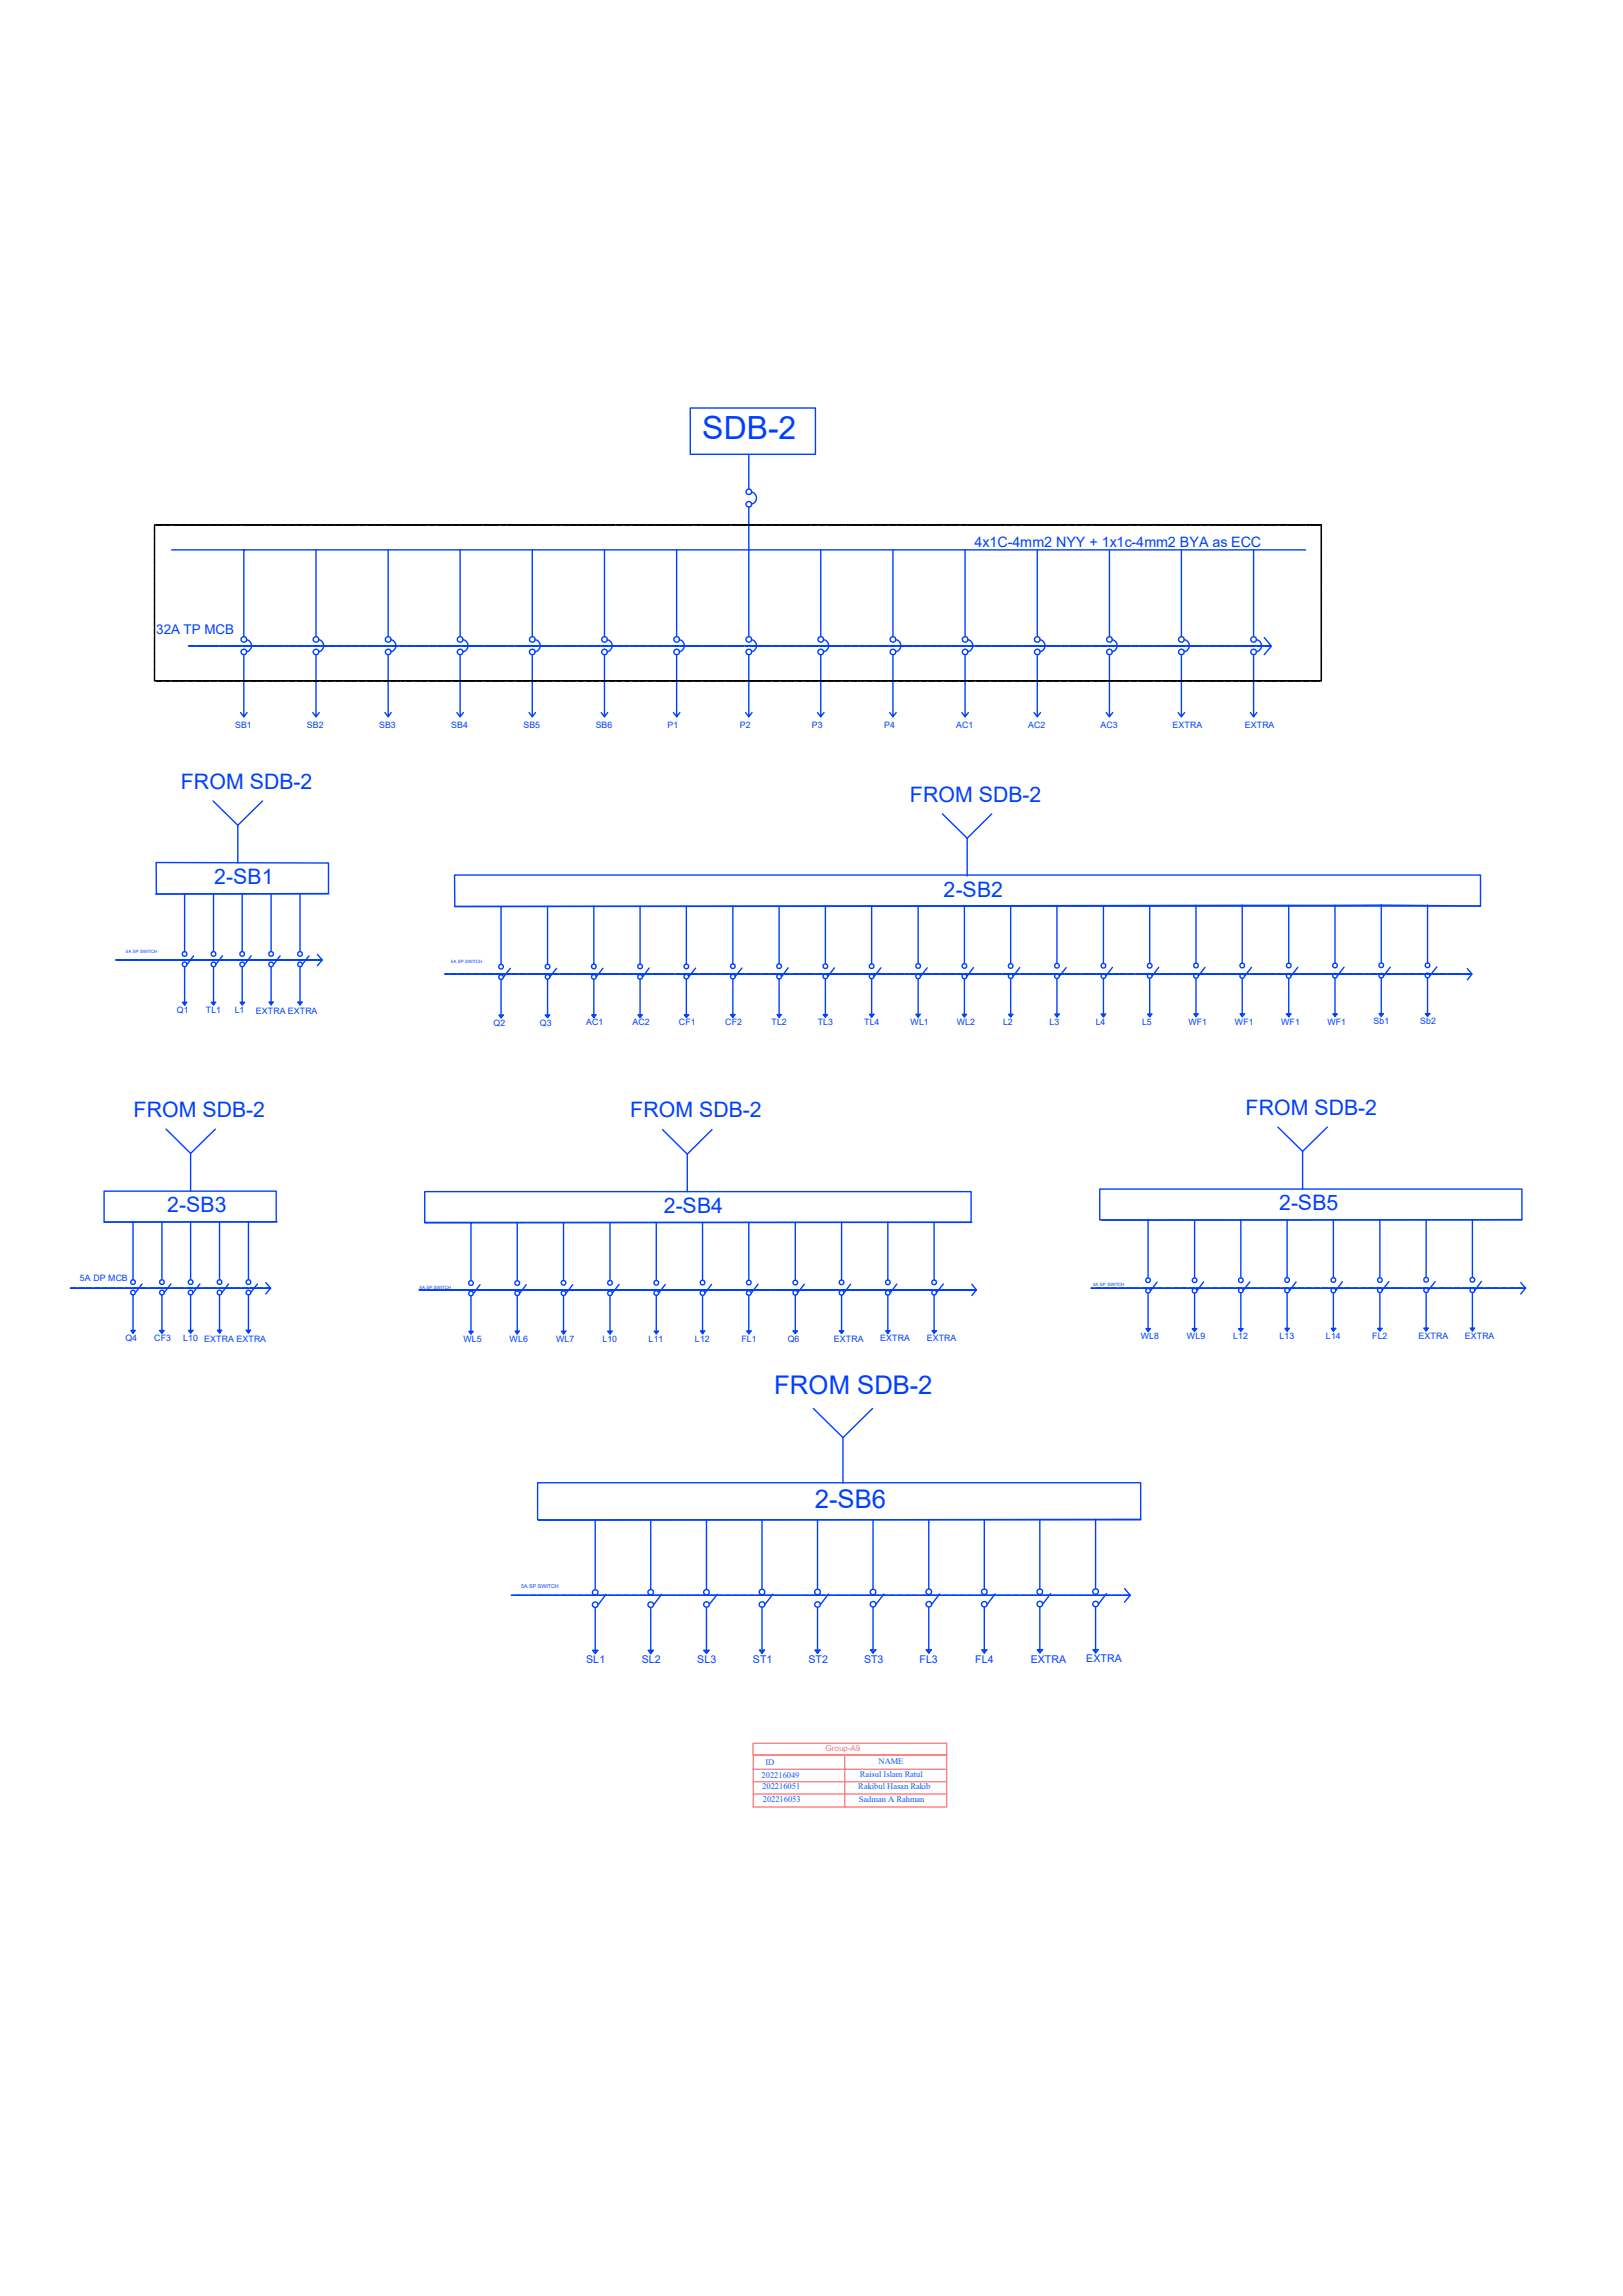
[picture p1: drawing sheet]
<svg xmlns="http://www.w3.org/2000/svg" width="297mm" height="420mm" viewBox="0 0 297 420" stroke-linecap="round" stroke-linejoin="round" font-family="sans-serif">
<defs><g id="words">
<text font-size="5.8" fill="#003fff" x="128.5" y="80.4">SDB-2</text>
<g font-size="4.7" fill="#003fff">
<text x="141.7" y="254.9">FROM SDB-2</text>
<text x="149.1" y="275.8">2-SB6</text>
</g>
<g font-size="3.9" fill="#003fff">
<text x="33.1" y="144.3">FROM SDB-2</text>
<text x="166.5" y="146.6">FROM SDB-2</text>
<text x="39.2" y="161.7">2-SB1</text>
<text x="172.7" y="164.1">2-SB2</text>
<text x="227.9" y="203.9">FROM SDB-2</text>
<text x="24.4" y="204.3">FROM SDB-2</text>
<text x="115.3" y="204.4">FROM SDB-2</text>
<text x="30.6" y="221.7">2-SB3</text>
<text x="121.5" y="221.8">2-SB4</text>
<text x="234.1" y="221.4">2-SB5</text>
</g>
<text font-size="2.6" fill="#003fff" x="178.3" y="100.1">4x1C-4mm2 NYY + 1x1c-4mm2 BYA as ECC</text>
<text font-size="2.5" fill="#003fff" x="28.6" y="115.9">32A TP MCB</text>
<g font-size="1.9" fill="#003fff">
<text x="107.3" y="304.3">SL1</text>
<text x="117.4" y="304.2">SL2</text>
<text x="127.6" y="304.2">SL3</text>
<text x="137.8" y="304.2">ST1</text>
<text x="148" y="304.2">ST2</text>
<text x="158.1" y="304.2">ST3</text>
<text x="168.3" y="304.1">FL3</text>
<text x="178.5" y="304.1">FL4</text>
<text x="188.6" y="304.1">EXTRA</text>
<text x="198.8" y="304.1">EXTRA</text>
</g>
<g font-size="1.6" fill="#003fff">
<text x="43" y="133.1">SB1</text>
<text x="56.2" y="133.1">SB2</text>
<text x="69.4" y="133.1">SB3</text>
<text x="82.6" y="133.1">SB4</text>
<text x="95.8" y="133.1">SB5</text>
<text x="109" y="133.1">SB6</text>
<text x="122.2" y="133.1">P1</text>
<text x="135.4" y="133.1">P2</text>
<text x="148.6" y="133.1">P3</text>
<text x="161.8" y="133.1">P4</text>
<text x="175" y="133.1">AC1</text>
<text x="188.2" y="133.1">AC2</text>
<text x="201.4" y="133.1">AC3</text>
<text x="214.6" y="133.1">EXTRA</text>
<text x="227.8" y="133.1">EXTRA</text>
<text x="32.4" y="185.3">Q1</text>
<text x="37.7" y="185.3">TL1</text>
<text x="43" y="185.3">L1</text>
<text x="46.8" y="185.4">EXTRA EXTRA</text>
<text x="90.3" y="187.6">Q2</text>
<text x="98.8" y="187.6">Q3</text>
<text x="107.3" y="187.6">AC1</text>
<text x="115.7" y="187.6">AC2</text>
<text x="124.3" y="187.6">CF1</text>
<text x="132.7" y="187.6">CF2</text>
<text x="141.2" y="187.5">TL2</text>
<text x="149.7" y="187.5">TL3</text>
<text x="158.2" y="187.5">TL4</text>
<text x="166.6" y="187.5">WL1</text>
<text x="175.1" y="187.5">WL2</text>
<text x="183.6" y="187.5">L2</text>
<text x="192.1" y="187.5">L3</text>
<text x="200.5" y="187.5">L4</text>
<text x="209" y="187.5">L5</text>
<text x="217.5" y="187.5">WF1</text>
<text x="226" y="187.5">WF1</text>
<text x="234.4" y="187.5">WF1</text>
<text x="242.9" y="187.4">WF1</text>
<text x="251.4" y="187.4">Sb1</text>
<text x="259.9" y="187.4">Sb2</text>
<text x="14.6" y="234.4">5A DP MCB</text>
<text x="22.9" y="245.3">Q4</text>
<text x="28.2" y="245.3">CF3</text>
<text x="33.5" y="245.3">L10</text>
<text x="37.4" y="245.5">EXTRA EXTRA</text>
<text x="84.8" y="245.5">WL5</text>
<text x="93.3" y="245.5">WL6</text>
<text x="101.8" y="245.5">WL7</text>
<text x="110.2" y="245.5">L10</text>
<text x="118.7" y="245.5">L11</text>
<text x="127.2" y="245.4">L12</text>
<text x="135.7" y="245.4">FL1</text>
<text x="144.1" y="245.4">Q6</text>
<text x="152.6" y="245.4">EXTRA</text>
<text x="161.1" y="245.4">EXTRA</text>
<text x="169.6" y="245.4">EXTRA</text>
<text x="208.7" y="245">WL8</text>
<text x="217.2" y="245">WL9</text>
<text x="225.7" y="245">L12</text>
<text x="234.1" y="244.9">L13</text>
<text x="242.7" y="244.9">L14</text>
<text x="251.1" y="244.9">FL2</text>
<text x="259.6" y="244.9">EXTRA</text>
<text x="268.1" y="244.9">EXTRA</text>
</g>
<g font-size="1.6" fill="#006edd">
<text x="140.1" y="322.9">ID</text>
<text x="160.8" y="322.7">NAME</text>
<text x="139.4" y="325.2">202216049</text>
<text x="139.5" y="327.2">202216051</text>
<text x="139.6" y="329.6">202216053</text>
<text x="157.1" y="327.3">Rakibul Hasan Rakib</text>
<text x="157.1" y="329.6">Sadman A Rahman</text>
<text x="157.3" y="325">Raisul Islam Ratul</text>
</g>
<text font-size="1.5" fill="#ff7f7f" x="151.1" y="320.3">Group-A9</text>
<text font-size="1" fill="#003fff" x="95.4" y="290.4">5A SP SWITCH</text>
<g font-size=".8" fill="#003fff">
<text x="23" y="174.3">5A SP SWITCH</text>
<text x="82.5" y="176.1">5A SP SWITCH</text>
<text x="76.8" y="235.7">5A SP SWITCH</text>
<text x="200" y="235.2">5A SP SWITCH</text>
</g>
</g></defs>
<g fill="none" stroke="#003fff" stroke-width=".25">
<path d="M126.3 74.6h22.9v8.5h-22.9zM137 83.1v6.3M137 92.8v23.6M137.5 90a1.13 1.13 0 0 1 .9 1.1 1.13 1.13 0 0 1-.9 1.1M31.4 100.6h207.5M34.5 118.2h1.1M35.6 118.2h.1M35.8 118.2h.1M36 118.2h1M37.1 118.2h.1M37.3 118.2h1.2M38.6 118.2h.1"/>
<path d="M38.8 118.2h1M39.9 118.2h.1M40.1 118.2h.1M40.3 118.2h1M41.4 118.2h.1M41.6 118.2h1.2M42.9 118.2h.1M43.1 118.2h1M44.2 118.2h.1M44.4 118.2h.1M44.5 118.2h1.1M44.6 119.8v11.3l.6-.8"/>
<path d="M44.6 100.6v15.8M45.1 117a1.13 1.13 0 0 1 .9 1.1 1.13 1.13 0 0 1-.9 1.1M45.7 118.2h.1M45.8 118.2h1.3M47.2 118.2h.1M47.3 118.2h1.1M48.5 118.2h.1M48.6 118.2h.1M48.8 118.2h1.1M50 118.2h.1M50.1 118.2h1.3M51.4 118.2h.1"/>
<path d="M52.7 118.2h-1.1M52.7 118.2h.1M52.9 118.2h.1M53.1 118.2h1M54.2 118.2h.1M54.4 118.2h.1M54.6 118.2h1M55.7 118.2h.1M55.9 118.2h1M57 118.2h.1M57.2 118.2h.1M57.4 118.2h1"/>
<path d="M57.8 119.8v11.3l.6-.8M57.8 100.6v15.8M58.3 117a1.13 1.13 0 0 1 .9 1.1 1.13 1.13 0 0 1-.9 1.1M58.5 118.2h.1M58.7 118.2h.1M58.8 118.2h1.1M60 118.2h.1M60.2 118.2h1M61.3 118.2h.1M61.5 118.2h.1M61.6 118.2h1.1M62.8 118.2h.1"/>
<path d="M62.9 118.2h.1M63.1 118.2h1.1M64.3 118.2h.1M64.4 118.2h1.1M65.6 118.2h.1M65.7 118.2h.1M65.9 118.2h1.1M67.1 118.2h.1M67.2 118.2h.1M67.4 118.2h1.1M68.5 118.2h.1M68.7 118.2h1.1"/>
<path d="M69.9 118.2h.1M70 118.2h.1M70.2 118.2h1M71 119.8v11.3l.6-.8M71 100.6v15.8M71.3 118.2h.1M71.5 118.2h.1M71.5 117a1.13 1.13 0 0 1 .9 1.1 1.13 1.13 0 0 1-.9 1.1M71.7 118.2h1M72.8 118.2h.1M73 118.2h1M74.1 118.2h.1"/>
<path d="M74.3 118.2h.1M74.5 118.2h1M75.6 118.2h.1M75.8 118.2h.1M75.9 118.2h1.1M77.1 118.2h.1M77.3 118.2h1M78.4 118.2h.1M78.6 118.2h.1M78.7 118.2h1.1M79.9 118.2h.1M80.1 118.2h.1"/>
<path d="M80.2 118.2h1.1M81.4 118.2h.1M81.5 118.2h1.3M82.8 118.2h.1M83 118.2h1.1M84.2 118.2h.1M84.2 119.8v11.3l.6-.8M84.2 100.6v15.8M84.3 118.2h.1M84.5 118.2h1.1M84.8 117a1.13 1.13 0 0 1 .8 1.1 1.13 1.13 0 0 1-.8 1.1M85.6 118.2h.1"/>
<path d="M85.8 118.2h1.2M87.1 118.2h.1M87.3 118.2h1M88.4 118.2h.1M88.6 118.2h.1M88.8 118.2h1M89.9 118.2h.1M90.1 118.2h1.2M91.4 118.2h.1M91.6 118.2h1M92.7 118.2h.1M92.9 118.2h.1"/>
<path d="M93 118.2h1.1M94.2 118.2h.1M94.4 118.2h1.2M95.7 118.2h.1M95.8 118.2h1.1M97 118.2h.1M97.2 118.2h.1M97.3 118.2h1.1M97.4 119.8v11.3l.6-.8M97.4 100.6v15.8M98 117a1.13 1.13 0 0 1 .8 1.1 1.13 1.13 0 0 1-.8 1.1M98.5 118.2h.1"/>
<path d="M98.6 118.2h.1M98.8 118.2h1.1M99.9 118.2h.1M100.1 118.2h1.1M101.3 118.2h.1M101.4 118.2h.1M101.6 118.2h1.1M102.7 118.2h.1M102.9 118.2h.1M103.1 118.2h1M104.2 118.2h.1M104.4 118.2h1.1"/>
<path d="M105.5 118.2h.1M105.7 118.2h.1M105.9 118.2h1M107 118.2h.1M107.2 118.2h.1M107.4 118.2h1M108.5 118.2h.1M108.7 118.2h1M109.8 118.2h.1M110 118.2h.1M110.2 118.2h1M110.6 119.8v11.3l.6-.8"/>
<path d="M110.6 100.6v15.8M111.1 117a1.13 1.13 0 0 1 .9 1.1 1.13 1.13 0 0 1-.9 1.1M111.3 118.2h.1M111.5 118.2h.1M111.6 118.2h1.1M112.8 118.2h.1M112.9 118.2h1.1M114.1 118.2h.1M114.3 118.2h.1M114.4 118.2h1.1M115.6 118.2h.1M115.7 118.2h.1"/>
<path d="M115.9 118.2h1.1M117.1 118.2h.1M117.2 118.2h1.1M118.4 118.2h.1M118.5 118.2h.1M118.7 118.2h1.1M119.8 118.2h.1M120 118.2h.1M120.2 118.2h1M121.3 118.2h.1M121.5 118.2h1.1M122.6 118.2h.1"/>
<path d="M122.8 118.2h.1M123 118.2h1M123.8 119.8v11.3l.6-.8M123.8 100.6v15.8M124.1 118.2h.1M124.3 118.2h.1M124.3 117a1.13 1.13 0 0 1 .9 1.1 1.13 1.13 0 0 1-.9 1.1M124.5 118.2h1M125.6 118.2h.1M125.8 118.2h1.2M127.1 118.2h.1M127.3 118.2h1"/>
<path d="M128.4 118.2h.1M128.6 118.2h.1M128.7 118.2h1.1M129.9 118.2h.1M130 118.2h1.3M131.4 118.2h.1M131.5 118.2h1.1M132.7 118.2h.1M132.8 118.2h.1M133 118.2h1.1M134.2 118.2h.1M134.3 118.2h1.3"/>
<path d="M135.6 118.2h.1M135.8 118.2h1.1M136.9 118.2h.1M137 119.8v11.3l.6-.8M137.1 118.2h.1M137.3 118.2h1M137.5 117a1.13 1.13 0 0 1 .9 1.1 1.13 1.13 0 0 1-.9 1.1M138.4 118.2h.1M138.6 118.2h1.2M139.9 118.2h.1M140.1 118.2h1M141.2 118.2h.1"/>
<path d="M141.4 118.2h.1M141.6 118.2h1M142.7 118.2h.1M142.9 118.2h.1M143 118.2h1.1M144.2 118.2h.1M144.4 118.2h1M145.5 118.2h.1M145.7 118.2h.1M145.8 118.2h1.1M147 118.2h.1M147.2 118.2h.1"/>
<path d="M147.3 118.2h1.1M148.5 118.2h.1M148.6 118.2h1.1M149.8 118.2h.1M149.9 118.2h.1M150.1 118.2h1.1M150.2 119.8v11.3l.6-.8M150.2 100.6v15.8M150.7 117a1.13 1.13 0 0 1 .9 1.1 1.13 1.13 0 0 1-.9 1.1M151.3 118.2h.1M151.4 118.2h.1M151.6 118.2h1.1"/>
<path d="M152.7 118.2h.1M152.9 118.2h1.1M154.1 118.2h.1M154.2 118.2h.1M154.4 118.2h1M155.5 118.2h.1M155.7 118.2h.1M155.9 118.2h1M157 118.2h.1M157.2 118.2h1M158.3 118.2h.1M158.5 118.2h.1"/>
<path d="M158.7 118.2h1M159.8 118.2h.1M160 118.2h.1M160.1 118.2h1.1M161.3 118.2h.1M161.5 118.2h1M162.6 118.2h.1M162.8 118.2h.1M162.9 118.2h1.1M163.4 119.8v11.3l.6-.8M163.4 100.6v15.8M164 117a1.13 1.13 0 0 1 .8 1.1 1.13 1.13 0 0 1-.8 1.1"/>
<path d="M164.1 118.2h.1M164.3 118.2h.1M164.4 118.2h1.1M165.6 118.2h.1M165.7 118.2h1.1M166.9 118.2h.1M167 118.2h.1M167.2 118.2h1.1M168.4 118.2h.1M168.5 118.2h.1M168.7 118.2h1.1M169.8 118.2h.1"/>
<path d="M170 118.2h1.2M171.3 118.2h.1M171.5 118.2h1.1M172.6 118.2h.1M172.8 118.2h.1M173 118.2h1M174.1 118.2h.1M174.3 118.2h1.2M175.6 118.2h.1M175.8 118.2h1M176.6 119.8v11.3l.6-.8M176.6 100.6v15.8"/>
<path d="M176.9 118.2h.1M177.1 118.2h.1M177.1 117a1.13 1.13 0 0 1 .9 1.1 1.13 1.13 0 0 1-.9 1.1M177.2 118.2h1.1M178.4 118.2h.1M178.6 118.2h1.2M179.9 118.2h.1M180 118.2h1.1M181.2 118.2h.1M181.4 118.2h.1M181.5 118.2h1.1M182.7 118.2h.1"/>
<path d="M182.8 118.2h1.3M184.1 118.2h.1M184.3 118.2h1.1M185.5 118.2h.1M185.6 118.2h.1M185.8 118.2h1.1M186.9 118.2h.1M187.1 118.2h.1M187.3 118.2h1M188.4 118.2h.1M188.6 118.2h1.1M189.7 118.2h.1"/>
<path d="M189.8 119.8v11.3l.6-.8M189.8 100.6v15.8M189.9 118.2h.1M190.1 118.2h1M190.3 117a1.13 1.13 0 0 1 .9 1.1 1.13 1.13 0 0 1-.9 1.1M191.2 118.2h.1M191.4 118.2h.1M191.6 118.2h1M192.7 118.2h.1M192.9 118.2h1M194 118.2h.1M194.2 118.2h.1"/>
<path d="M194.4 118.2h1M195.5 118.2h.1M195.7 118.2h.1M195.8 118.2h1.1M197 118.2h.1M197.1 118.2h1.1M198.3 118.2h.1M198.5 118.2h.1M198.6 118.2h1.1M199.8 118.2h.1M199.9 118.2h.1M200.1 118.2h1.1"/>
<path d="M201.3 118.2h.1M201.4 118.2h1.1M202.6 118.2h.1M202.7 118.2h.1M202.9 118.2h1.1M203 119.8v11.3l.6-.8M203 100.6v15.8M203.5 117a1.13 1.13 0 0 1 .9 1.1 1.13 1.13 0 0 1-.9 1.1M204 118.2h.1M204.2 118.2h.1M204.4 118.2h1M205.5 118.2h.1"/>
<path d="M205.7 118.2h1.1M206.8 118.2h.1M207 118.2h.1M207.2 118.2h1M208.3 118.2h.1M208.5 118.2h.1M208.7 118.2h1M209.8 118.2h.1M210 118.2h1M211.1 118.2h.1M211.3 118.2h.1M211.5 118.2h1"/>
<path d="M212.6 118.2h.1M212.8 118.2h.1M212.9 118.2h1.1M214.1 118.2h.1M214.2 118.2h1.3M215.6 118.2h.1M215.7 118.2h1.1M216.2 119.8v11.3l.6-.8M216.2 100.6v15.8M216.7 117a1.13 1.13 0 0 1 .9 1.1 1.13 1.13 0 0 1-.9 1.1M216.9 118.2h.1M217 118.2h.1"/>
<path d="M217.2 118.2h1.1M218.4 118.2h.1M218.5 118.2h1.3M219.8 118.2h.1M220 118.2h1.1M221.1 118.2h.1M221.3 118.2h.1M221.5 118.2h1M222.6 118.2h.1M222.8 118.2h1.2M224.1 118.2h.1M224.3 118.2h1"/>
<path d="M225.4 118.2h.1M225.6 118.2h.1M225.8 118.2h1M226.9 118.2h.1M227.1 118.2h1.2M228.4 118.2h.1M228.6 118.2h1M229.4 119.8v11.3l.6-.8M229.4 100.6v15.8M229.7 118.2h.1M229.9 118.2h.1M230 117a1.13 1.13 0 0 1 .8 1.1 1.13 1.13 0 0 1-.8 1.1"/>
<path d="M230 118.2h1.1M231.2 118.2h.1M231.4 116.6l1.3 1.6-1.3 1.6M231.4 118.2h.1M231.5 118.2h1.1M44 130.3l.6 .8M57.2 130.3l.6 .8M70.4 130.3l.6 .8M83.6 130.3l.6 .8M96.8 130.3l.6 .8M110 130.3l.6 .8M123.2 130.3l.6 .8"/>
<path d="M136.4 130.3l.6 .8M149.6 130.3l.6 .8M162.8 130.3l.6 .8M176 130.3l.6 .8M189.2 130.3l.6 .8M202.4 130.3l.6 .8M215.6 130.3l.6 .8M228.8 130.3l.6 .8M28.6 157.8l31.5 .1v5.6h-31.5zM39 146.5l4.5 4.5M48 146.5l-4.5 4.5v6.9M172.5 148.9l4.5 4.4"/>
<path d="M181.5 148.9l-4.5 4.4v6.9M21.1 175.6h.2M21.3 175.6h.1M21.5 175.6h.1M21.7 175.6h1M22.8 175.6h.1M23 175.6h1.2M24.3 175.6h.1M24.5 175.6h1M25.6 175.6h.1M25.8 175.6h.1M26 175.6h1"/>
<path d="M27.1 175.6h.1M27.3 175.6h1.2M28.6 175.6h.1M28.7 175.6h1.1M29.9 175.6h.1M30.1 175.6h.1M30.2 175.6h1.1M31.4 175.6h.1M31.5 175.6h1.3M32.9 175.6h.1M33 175.6h1.1M33.8 176.9v7l.4-.6h-.8l.4 .6"/>
<path d="M33.8 163.5v10.6M34.2 175.6h.1M34.3 175.6h.1M34.5 175.6h1.1M35.4 174.8l-1.2 1.6M35.6 175.6h.1M35.8 175.6h.1M36 175.6h1M37.1 175.6h.1M37.3 175.6h1.1M38.4 175.6h.1M38.6 175.6h.1"/>
<path d="M38.8 175.6h1M39.1 176.9v6.9l.4-.5h-.8l.4 .5M39.1 163.5v10.5M39.9 175.6h.1M40.1 175.6h.1M40.3 175.6h1M40.7 174.8l-1.2 1.6M41.4 175.6h.1M41.6 175.6h1M42.7 175.6h.1M42.9 175.6h.1M43.1 175.6h1"/>
<path d="M44.2 175.6h.1M44.3 176.9v6.9l.4-.5h-.8l.4 .5M44.3 163.5v10.5M44.4 175.6h.1M44.5 175.6h1.1M45.7 175.6h.1M45.8 175.6h1.1M46 174.8l-1.2 1.6M47 175.6h.1M47.2 175.6h.1M47.3 175.6h1.1M48.5 175.6h.1"/>
<path d="M48.6 175.6h.1M48.8 175.6h1.1M49.6 176.9v6.9l.4-.5h-.8l.4 .5M49.6 163.4v10.6M50 175.6h.1M50.1 175.6h1.1M51.3 174.8l-1.2 1.6M51.3 175.6h.1M51.4 175.6h.1M51.6 175.6h1.1M52.7 175.6h.1M52.9 175.6h.1"/>
<path d="M53.1 175.6h1M54.2 175.6h.1M54.4 175.6h1.1M54.9 176.9v6.9l.4-.5h-.8l.4 .5M54.9 163.4v10.6M55.5 175.6h.1M55.7 175.6h.1M55.9 175.6h1M56.6 174.8l-1.3 1.6M57 175.6h.1M57.2 175.6h.1M57.4 175.6h1"/>
<path d="M58.1 174.6l.9 1-.9 1.1M58.5 175.6h.1M59 175.6h-.3M60.2 163.4l-31.7 .1M81.4 178.2h.5M82 178.2h.1M82.2 178.2h.1M82.3 178.2h1.1M83.2 160.1h187.7v5.6l-187.7 .1zM83.5 178.2h.1M83.7 178.2h.1M83.8 178.2h1.1"/>
<path d="M85 178.2h.1M85.1 178.2h1.1M86.3 178.2h.1M86.4 178.2h.1M86.6 178.2h1.1M87.8 178.2h.1M87.9 178.2h.1M88.1 178.2h1.1M89.2 178.2h.1M89.4 178.2h1.1M90.6 178.2h.1M90.7 178.2h.1"/>
<path d="M90.9 178.2h1M91.7 179.2v7l.4-.5h-.8l.4 .5M91.7 165.8v10.6M92 178.2h.1M92.2 178.2h.1M92.4 178.2h1M93.4 177.1l-1.2 1.6M93.5 178.2h.1M93.7 178.2h1M94.8 178.2h.1M95 178.2h.1M95.2 178.2h1"/>
<path d="M96.3 178.2h.1M96.5 178.2h.1M96.6 178.2h1.1M97.8 178.2h.1M98 178.2h1M99.1 178.2h.1M99.3 178.2h.1M99.4 178.2h1.1M100.2 179.2v6.9l.4-.4h-.8l.4 .4M100.2 165.8v10.6M100.6 178.2h.1M100.8 178.2h.1"/>
<path d="M100.9 178.2h1.1M101.9 177.1l-1.3 1.6M102.1 178.2h.1M102.2 178.2h1.3M103.5 178.2h.1M103.7 178.2h1.1M104.9 178.2h.1M105 178.2h.1M105.2 178.2h1.1M106.3 178.2h.1M106.5 178.2h1.2M107.8 178.2h.1"/>
<path d="M108 178.2h1.1M108.7 179.2v6.9l.4-.5h-.8l.4 .5M108.7 165.8v10.6M109.1 178.2h.1M109.3 178.2h.1M109.5 178.2h1M110.3 177.1l-1.2 1.6M110.6 178.2h.1M110.8 178.2h1.2M112.1 178.2h.1M112.3 178.2h1M113.4 178.2h.1"/>
<path d="M113.6 178.2h.1M113.7 178.2h1.1M114.9 178.2h.1M115.1 178.2h.1M115.2 178.2h1.1M116.4 178.2h.1M116.5 178.2h1.1M117.1 179.1v7l.4-.5h-.7l.3 .5M117.1 165.8v10.5M117.7 178.2h.1M117.9 178.2h.1M118 178.2h1.1"/>
<path d="M118.8 177.1l-1.2 1.6M119.2 178.2h.1M119.3 178.2h.1M119.5 178.2h1.1M120.7 178.2h.1M120.8 178.2h1.1M122 178.2h.1M122.1 178.2h.1M122.3 178.2h1.1M123.4 178.2h.1M123.6 178.2h.1M123.8 178.2h1"/>
<path d="M124.9 178.2h.1M125.1 178.2h1.1M125.6 179.1v7l.4-.5h-.8l.4 .5M125.6 165.8v10.5M126.2 178.2h.1M126.4 178.2h.1M126.6 178.2h1M127.3 177.1l-1.2 1.5M127.7 178.2h.1M127.9 178.2h.1M128.1 178.2h1M129.2 178.2h.1"/>
<path d="M129.4 178.2h1M130.5 178.2h.1M130.7 178.2h.1M130.9 178.2h1M132 178.2h.1M132.2 178.2h.1M132.3 178.2h1.1M133.5 178.2h.1M133.6 178.2h1.1M134.1 179.1v7l.4-.5h-.8l.4 .5M134.1 165.7v10.6M134.8 178.2h.1"/>
<path d="M135 178.2h.1M135.1 178.2h1.1M135.8 177.1l-1.3 1.5M136.3 178.2h.1M136.4 178.2h.1M136.6 178.2h1.1M137.8 178.2h.1M137.9 178.2h1.1M139.1 178.2h.1M139.2 178.2h.1M139.4 178.2h1.1M140.5 178.2h.1"/>
<path d="M140.7 178.2h.1M140.9 178.2h1M142 178.2h.1M142.2 178.2h1.1M142.6 179.1v7l.4-.5h-.8l.4 .5M142.6 165.7v10.6M143.3 178.2h.1M143.5 178.2h.1M143.7 178.2h1M144.2 177l-1.2 1.6M144.8 178.2h.1M145 178.2h.1"/>
<path d="M145.2 178.2h1M146.3 178.2h.1M146.5 178.2h1.2M147.8 178.2h.1M148 178.2h1M149.1 178.2h.1M149.3 178.2h.1M149.4 178.2h1.1M150.6 178.2h.1M150.7 178.2h1.3M151 179.1v7l.4-.5h-.7l.3 .5M151 165.7v10.6"/>
<path d="M152.1 178.2h.1M152.2 178.2h1.1M152.7 177l-1.2 1.6M153.4 178.2h.1M153.5 178.2h.1M153.7 178.2h1.1M154.9 178.2h.1M155 178.2h1.3M156.3 178.2h.1M156.5 178.2h1.1M157.6 178.2h.1M157.8 178.2h.1"/>
<path d="M158 178.2h1M159.1 178.2h.1M159.3 178.2h.1M159.5 178.2h1M159.5 179.1v7l.4-.6h-.8l.4 .6M159.5 165.7v10.6M160.6 178.2h.1M160.8 178.2h1M161.2 177l-1.2 1.6M161.9 178.2h.1M162.1 178.2h.1M162.3 178.2h1"/>
<path d="M163.4 178.2h.1M163.6 178.2h.1M163.7 178.2h1.1M164.9 178.2h.1M165.1 178.2h1M166.2 178.2h.1M166.4 178.2h.1M166.5 178.2h1.1M167.7 178.2h.1M167.9 178.2h.1M168 178.2h1.1M168 179.1v7l.4-.6h-.8l.4 .6"/>
<path d="M168 165.7v10.6M169.2 178.2h.1M169.3 178.2h1.1M169.7 177l-1.3 1.6M170.5 178.2h.1M170.6 178.2h.1M170.8 178.2h1.1M172 178.2h.1M172.1 178.2h.1M172.3 178.2h1.1M173.4 178.2h.1M173.6 178.2h1.1"/>
<path d="M174.8 178.2h.1M174.9 178.2h.1M175.1 178.2h1M176.2 178.2h.1M176.4 178.2h.1M176.5 179v7l.4-.5h-.8l.4 .5M176.5 165.7v10.5M176.6 178.2h1M177.7 178.2h.1M177.9 178.2h1M178.1 177l-1.1 1.6M179 178.2h.1"/>
<path d="M179.2 178.2h.1M179.4 178.2h1M180.5 178.2h.1M180.7 178.2h.1M180.8 178.2h1.1M182 178.2h.1M182.2 178.2h1M183.3 178.2h.1M183.5 178.2h.1M183.6 178.2h1.1M184.8 178.2h.1M185 179v7l.3-.5h-.7l.4 .5"/>
<path d="M185 165.7v10.5M185 178.2h.1M185.1 178.2h1.1M186.3 178.2h.1M186.4 178.2h1.1M186.6 177l-1.2 1.6M187.6 178.2h.1M187.7 178.2h.1M187.9 178.2h1.1M189.1 178.2h.1M189.2 178.2h.1M189.4 178.2h1.1"/>
<path d="M190.5 178.2h.1M190.7 178.2h1.2M192 178.2h.1M192.2 178.2h1.1M193.3 178.2h.1M193.4 179v7l.4-.5h-.8l.4 .5M193.4 165.7v10.5M193.5 178.2h.1M193.7 178.2h1M194.8 178.2h.1M195 178.2h1.2M195.1 177l-1.2 1.6"/>
<path d="M196.3 178.2h.1M196.5 178.2h1M197.6 178.2h.1M197.8 178.2h.1M198 178.2h1M199.1 178.2h.1M199.3 178.2h1.2M200.6 178.2h.1M200.7 178.2h1.1M201.9 178.2h.1M201.9 179v7l.4-.5h-.8l.4 .5M201.9 165.7v10.5"/>
<path d="M202.1 178.2h.1M202.2 178.2h1.1M203.4 178.2h.1M203.5 178.2h.1M203.6 177l-1.2 1.6M203.7 178.2h1.1M204.9 178.2h.1M205 178.2h1.1M206.2 178.2h.1M206.3 178.2h.1M206.5 178.2h1.1M207.6 178.2h.1"/>
<path d="M207.8 178.2h.1M208 178.2h1M209.1 178.2h.1M209.3 178.2h1.1M210.4 179v7l.4-.5h-.8l.4 .5M210.4 165.7v10.5M210.4 178.2h.1M210.6 178.2h.1M210.8 178.2h1M211.9 178.2h.1M212 177l-1.1 1.5M212.1 178.2h.1"/>
<path d="M212.3 178.2h1M213.4 178.2h.1M213.6 178.2h1M214.7 178.2h.1M214.9 178.2h.1M215.1 178.2h1M216.2 178.2h.1M216.4 178.2h.1M216.5 178.2h1.1M217.7 178.2h.1M217.8 178.2h1.1M218.9 179v7l.3-.5h-.7l.4 .5"/>
<path d="M218.9 165.6v10.6M219 178.2h.1M219.2 178.2h.1M219.3 178.2h1.1M220.5 178.2h.1M220.5 177l-1.2 1.5M220.6 178.2h.1M220.8 178.2h1.1M222 178.2h.1M222.1 178.2h1.1M223.3 178.2h.1M223.4 178.2h.1"/>
<path d="M223.6 178.2h1.1M224.7 178.2h.1M224.9 178.2h.1M225.1 178.2h1M226.2 178.2h.1M226.4 178.2h1.1M227.3 179v7l.5-.5h-.9l.4 .5M227.3 165.6h25.5l18.1 .1M227.3 165.6l-144.1 .2M227.3 165.6v10.6M227.5 178.2h.1M227.7 178.2h.1"/>
<path d="M227.9 178.2h1M229 177l-1.2 1.5M229 178.2h.1M229.2 178.2h.1M229.4 178.2h1M230.5 178.2h.1M230.7 178.2h1.2M232 178.2h.1M232.2 178.2h1M233.3 178.2h.1M233.5 178.2h.1M233.6 178.2h1.1"/>
<path d="M234.8 178.2h.1M234.9 178.2h1.3M235.8 179v7l.4-.5h-.8l.4 .5M235.8 165.6v10.6M236.3 178.2h.1M236.4 178.2h1.1M237.5 177l-1.2 1.5M237.6 178.2h.1M237.7 178.2h.1M237.9 178.2h1.1M239.1 178.2h.1M239.2 178.2h1.3"/>
<path d="M240.5 178.2h.1M240.7 178.2h1.1M241.9 178.2h.1M242 178.2h.1M242.2 178.2h1M243.3 178.2h.1M243.5 178.2h1.2M244.3 178.9v7l.4-.4h-.8l.4 .4M244.3 165.6v10.5M244.8 178.2h.1M245 178.2h1M246 176.9l-1.2 1.6"/>
<path d="M246.1 178.2h.1M246.3 178.2h.1M246.5 178.2h1M247.6 178.2h.1M247.8 178.2h.1M247.9 178.2h1.1M249.1 178.2h.1M249.3 178.2h1M250.4 178.2h.1M250.6 178.2h.1M250.7 178.2h1.1M251.9 178.2h.1"/>
<path d="M252.1 178.2h.1M252.2 178.2h1.1M252.8 178.9v7l.4-.5h-.8l.4 .5M252.8 165.6v10.5M253.4 178.2h.1M253.5 178.2h1.1M254.4 176.9l-1.2 1.6M254.7 178.2h.1M254.8 178.2h.1M255 178.2h1.1M256.2 178.2h.1M256.3 178.2h.1"/>
<path d="M256.5 178.2h1.1M257.6 178.2h.1M257.8 178.2h1.1M259 178.2h.1M259.1 178.2h.1M259.3 178.2h1.1M260.4 178.2h.1M260.6 178.2h.1M260.8 178.2h1M261.2 178.9v7l.5-.5h-.8l.3 .5M261.2 165.6v10.5M261.9 178.2h.1"/>
<path d="M262.1 178.2h1M262.9 176.9l-1.2 1.5M263.2 178.2h.1M263.4 178.2h.1M263.6 178.2h1M264.7 178.2h.1M264.9 178.2h.1M265 178.2h1.1M266.2 178.2h.1M266.4 178.2h1M267.5 178.2h.1M267.7 178.2h.1"/>
<path d="M267.8 178.2h1.1M268.5 177.2l.9 1-.9 1M269 178.2h.1M269.2 178.2h.1M269.3 178.2h.1M19 217.9h31.5v5.6h-31.5zM30.4 206.5l4.5 4.5M39.4 206.5l-4.5 4.5v6.9M77.7 218h100v5.6h-100zM121.2 206.6l4.6 4.5M130.3 206.6l-4.5 4.5v6.9M201.3 217.5h77.2v5.6h-77.2z"/>
<path d="M233.8 206.2l4.6 4.4M242.9 206.2l-4.5 4.4v6.9M12.9 235.6h1.1M14.1 235.6h.1M14.2 235.6h.1M14.4 235.6h1.1M15.5 235.6h.1M15.7 235.6h1.1M16.8 235.6h.1M17 235.6h.1M17.2 235.6h1M18.3 235.6h.1"/>
<path d="M18.5 235.6h.1M18.7 235.6h1M19.8 235.6h.1M20 235.6h1M21.1 235.6h.1M21.3 235.6h.1M21.5 235.6h1M22.6 235.6h.1M22.8 235.6h.1M22.9 235.6h1.1M24.1 235.6h.1M24.3 235.6h1"/>
<path d="M24.3 236.9v7l.4-.5h-.7l.3 .5M24.3 223.5v10.6M25.4 235.6h.1M25.6 235.6h.1M25.7 235.6h1.1M26 234.9l-1.2 1.5M26.9 235.6h.1M27.1 235.6h.1M27.2 235.6h1.1M28.4 235.6h.1M28.5 235.6h1.3M29.6 236.9v7l.4-.5h-.8l.4 .5"/>
<path d="M29.6 223.5v10.6M29.8 235.6h.1M30 235.6h1.1M31.2 235.6h.1M31.3 234.9l-1.2 1.5M31.3 235.6h.1M31.5 235.6h1.1M32.6 235.6h.1M32.8 235.6h1.2M34.1 235.6h.1M34.3 235.6h1M34.9 236.9v6.9l.4-.4h-.8l.4 .4"/>
<path d="M34.9 223.5v10.6M35.4 235.6h.1M35.6 235.6h.1M35.8 235.6h1M36.6 234.9l-1.3 1.5M36.9 235.6h.1M37.1 235.6h1.2M38.4 235.6h.1M38.6 235.6h1M39.7 235.6h.1M39.9 235.6h.1M40 235.6h1.1"/>
<path d="M40.2 236.9v6.9l.4-.5h-.8l.4 .5M40.2 223.5v10.6M41.2 235.6h.1M41.4 235.6h1.2M41.8 234.9l-1.2 1.5M42.7 235.6h.1M42.8 235.6h1.1M44 235.6h.1M44.2 235.6h.1M44.3 235.6h1.1M45.5 236.9v6.9l.3-.5h-.8l.5 .5M45.5 223.5v10.5"/>
<path d="M45.5 235.6h.1M45.6 235.6h.1M45.8 235.6h1.1M46.9 235.6h.1M47.1 234.9l-1.2 1.5M47.1 235.6h1.1M48.3 235.6h.1M48.4 235.6h.1M48.6 235.6h.9M48.6 234.6l.9 1-.9 1.1M50.7 223.5l-31.7 .1M76.7 236h.1"/>
<path d="M76.8 236h.1M78.1 236h-1.1M78.1 236h.1M78.3 236h1.1M79.5 236h.1M79.6 236h.1M79.8 236h1.1M80.9 236h.1M81.1 236h.1M81.3 236h1M82.4 236h.1M82.6 236h1.1"/>
<path d="M83.7 236h.1M83.9 236h.1M84.1 236h1M85.2 236h.1M85.4 236h.1M85.6 236h1M86.2 237v7l.4-.5h-.8l.4 .5M86.2 223.7v10.5M86.7 236h.1M86.9 236h1M87.8 235l-1.1 1.6M88 236h.1"/>
<path d="M88.2 236h.1M88.3 236h1.1M89.5 236h.1M89.7 236h.1M89.8 236h1.1M91 236h.1M91.1 236h1.1M92.3 236h.1M92.5 236h.1M92.6 236h1.1M93.8 236h.1M93.9 236h.1"/>
<path d="M94.1 236h1.1M94.7 237v7l.3-.5h-.7l.4 .5M94.7 223.7v10.5M95.3 236h.1M95.4 236h1.2M96.3 235l-1.2 1.6M96.7 236h.1M96.9 236h1.1M98 236h.1M98.2 236h.1M98.4 236h1M99.5 236h.1"/>
<path d="M99.7 236h1.2M101 236h.1M101.2 236h1M102.3 236h.1M102.5 236h.1M102.7 236h1M103.1 237v7l.4-.5h-.8l.4 .5M103.1 223.6v10.6M103.8 236h.1M104 236h1.2M104.8 235l-1.2 1.6M105.3 236h.1"/>
<path d="M105.5 236h1M106.6 236h.1M106.8 236h.1M106.9 236h1.1M108.1 236h.1M108.2 236h1.3M109.6 236h.1M109.7 236h1.1M110.9 236h.1M111 236h.1M111.2 236h1.1M111.6 237v7l.4-.5h-.8l.4 .5"/>
<path d="M111.6 223.6v10.6M112.4 236h.1M112.5 236h.1M112.7 236h1M113.3 234.9l-1.2 1.7M113.8 236h.1M114 236h1.1M115.1 236h.1M115.3 236h.1M115.5 236h1M116.6 236h.1M116.8 236h.1"/>
<path d="M117 236h1M118.1 236h.1M118.3 236h1M119.4 236h.1M119.6 236h.1M119.8 236h1M120.1 237v7l.4-.5h-.8l.4 .5M120.1 223.6v10.6M120.9 236h.1M121.1 236h.1M121.2 236h1.1M121.8 234.9l-1.2 1.6"/>
<path d="M122.4 236h.1M122.6 236h1M123.7 236h.1M123.9 236h.1M124 236h1.1M125.2 236h.1M125.3 236h.1M125.5 236h1.1M126.7 236h.1M126.8 236h1.1M128 236h.1M128.1 236h.1"/>
<path d="M128.3 236h1.1M128.6 237v7l.3-.5h-.7l.4 .5M128.6 223.6v10.6M129.5 236h.1M129.6 236h.1M129.8 236h1.1M130.2 234.9l-1.2 1.6M130.9 236h.1M131.1 236h1.1M132.2 236h.1M132.4 236h.1M132.6 236h1"/>
<path d="M133.7 236h.1M133.9 236h.1M134.1 236h1M135.2 236h.1M135.4 236h1M136.5 236h.1M136.7 236h.1M136.9 236h1M137 236.9v7.1l.5-.5h-.8l.3 .5M137 223.6v10.5M138 236h.1M138.2 236h.1"/>
<path d="M138.3 236h1.1M138.7 234.9l-1.2 1.6M139.5 236h.1M139.7 236h1.2M141 236h.1M141.1 236h1.1M142.3 236h.1M142.5 236h.1M142.6 236h1.1M143.8 236h.1M143.9 236h1.3M145.2 236h.1"/>
<path d="M145.4 236h1.1M145.5 236.9v7l.4-.4h-.8l.4 .4M145.5 223.6v10.5M146.6 236h.1M146.7 236h.1M146.9 236h1.1M147.2 234.9l-1.2 1.6M148 236h.1M148.2 236h1.2M149.5 236h.1M149.7 236h1M150.8 236h.1"/>
<path d="M151 236h.1M151.2 236h1M152.3 236h.1M152.5 236h.1M152.7 236h1M153.8 236h.1M154 236h1M154 236.9v7l.4-.5h-.8l.4 .5M154 223.6v10.5M155.1 236h.1M155.3 236h.1M155.4 236h1.1"/>
<path d="M155.7 234.9l-1.2 1.6M156.6 236h.1M156.8 236h.1M156.9 236h1.1M158.1 236h.1M158.2 236h1.1M159.4 236h.1M159.6 236h.1M159.7 236h1.1M160.9 236h.1M161 236h.1M161.2 236h1.1"/>
<path d="M162.3 236h.1M162.5 236.9v7l.4-.5h-.8l.4 .5M162.5 223.6v10.5M162.5 236h1.1M163.7 236h.1M163.8 236h.1M164 236h1.1M164.1 234.9l-1.2 1.6M165.1 236h.1M165.3 236h.1M165.5 236h1M166.6 236h.1"/>
<path d="M166.8 236h1.1M167.9 236h.1M168.1 236h.1M168.3 236h1M169.4 236h.1M169.6 236h.1M169.8 236h1M170.9 236h.1M170.9 236.9v7l.5-.5h-.8l.3 .5M170.9 223.6v10.5M171.1 236h1M172.2 236h.1"/>
<path d="M172.4 236h.1M172.6 236h1M172.6 234.9l-1.2 1.5M173.7 236h.1M173.9 236h.1M174 236h1.1M175.2 236h.1M175.3 236h1.1M176.5 236h.1M176.7 236h.1M176.8 236h1.1M177.8 234.9l.9 1.1-.9 1"/>
<path d="M177.8 223.6l-100.1 .1M178 236h.1M178.1 236h.1M178.3 236h.4M199.6 235.6h.5M200.2 235.6h.1M200.3 235.6h.1M200.5 235.6h1M201.6 235.6h.1M201.8 235.6h1.2M203.1 235.6h.1M203.3 235.6h1"/>
<path d="M204.4 235.6h.1M204.6 235.6h.1M204.8 235.6h1M205.9 235.6h.1M206.1 235.6h1.2M207.4 235.6h.1M207.6 235.6h1M208.7 235.6h.1M208.9 235.6h.1M209 235.6h1.1M210.1 236.6v6.9l.4-.5h-.8l.4 .5M210.1 223.2v10.6"/>
<path d="M210.2 235.6h.1M210.4 235.6h1.2M211.7 235.6h.1M211.8 234.5l-1.2 1.6M211.8 235.6h1.1M213 235.6h.1M213.1 235.6h.1M213.3 235.6h1.1M214.5 235.6h.1M214.6 235.6h.1M214.8 235.6h1.1M215.9 235.6h.1"/>
<path d="M216.1 235.6h1.1M217.3 235.6h.1M217.4 235.6h.1M217.6 235.6h1.1M218.6 236.5v7l.4-.5h-.8l.4 .5M218.6 223.2v10.5M218.7 235.6h.1M218.9 235.6h.1M219.1 235.6h1M220.2 235.6h.1M220.3 234.5l-1.3 1.6M220.4 235.6h1"/>
<path d="M221.5 235.6h.1M221.7 235.6h.1M221.9 235.6h1M223 235.6h.1M223.2 235.6h.1M223.4 235.6h1M224.5 235.6h.1M224.7 235.6h1M225.8 235.6h.1M226 235.6h.1M226.1 235.6h1.1M227.1 236.5v7l.4-.5h-.8l.4 .5"/>
<path d="M227.1 223.2v10.5M227.3 235.6h.1M227.5 235.6h.1M227.6 235.6h1.1M228.7 234.5l-1.2 1.6M228.8 235.6h.1M228.9 235.6h1.1M230.1 235.6h.1M230.3 235.6h.1M230.4 235.6h1.1M231.6 235.6h.1M231.7 235.6h.1"/>
<path d="M231.9 235.6h1.1M233 235.6h.1M233.2 235.6h1.1M234.4 235.6h.1M234.5 235.6h.1M234.7 235.6h1.1M235.5 236.5v7l.4-.5h-.7l.3 .5M235.5 223.1v10.6M235.8 235.6h.1M236 235.6h.1M236.2 235.6h1M237.2 234.5l-1.2 1.6"/>
<path d="M237.3 235.6h.1M237.5 235.6h1M238.6 235.6h.1M238.8 235.6h.1M239 235.6h1M240.1 235.6h.1M240.3 235.6h.1M240.5 235.6h1M241.6 235.6h.1M241.8 235.6h1.2M243.1 235.6h.1M243.2 235.6h1.1"/>
<path d="M244 236.5v7l.4-.5h-.8l.4 .5M244 223.1v10.6M244.4 235.6h.1M244.6 235.6h.1M244.7 235.6h1.1M245.7 234.4l-1.2 1.7M245.9 235.6h.1M246 235.6h1.3M247.4 235.6h.1M247.5 235.6h1.1M248.7 235.6h.1M248.8 235.6h.1"/>
<path d="M249 235.6h1.1M250.1 235.6h.1M250.3 235.6h1.2M251.6 235.6h.1M251.8 235.6h1.1M252.5 236.5v7l.4-.5h-.8l.4 .5M252.5 223.1v10.6M252.9 235.6h.1M253.1 235.6h.1M253.3 235.6h1M254.2 234.4l-1.3 1.6M254.4 235.6h.1"/>
<path d="M254.6 235.6h1.2M255.9 235.6h.1M256.1 235.6h1M257.2 235.6h.1M257.4 235.6h.1M257.6 235.6h1M258.7 235.6h.1M258.9 235.6h.1M259 235.6h1.1M260.2 235.6h.1M260.4 235.6h1M261 236.5v7l.4-.5h-.8l.4 .5"/>
<path d="M261 223.1v10.6M261.5 235.6h.1M261.7 235.6h.1M261.8 235.6h1.1M262.6 234.4l-1.2 1.6M263 235.6h.1M263.1 235.6h.1M263.3 235.6h1.1M264.5 235.6h.1M264.6 235.6h1.1M265.8 235.6h.1M265.9 235.6h.1"/>
<path d="M266.1 235.6h1.1M267.3 235.6h.1M267.4 235.6h.1M267.6 235.6h1M268.7 235.6h.1M268.9 235.6h1.1M269.5 236.4v7.1l.3-.5h-.7l.4 .5M269.5 223.1v10.5M270 235.6h.1M270.2 235.6h.1M270.4 235.6h1M271.1 234.4l-1.2 1.6"/>
<path d="M271.5 235.6h.1M271.7 235.6h.1M271.9 235.6h1M273 235.6h.1M273.2 235.6h1M274.3 235.6h.1M274.5 235.6h.1M274.7 235.6h1M275.8 235.6h.1M276 235.6h.1M276.1 235.6h1.1M277.3 235.6h.1"/>
<path d="M277.5 235.6h1M278.3 234.6l.9 1-.9 1.1M278.5 223.1l-76.9 .1M278.6 235.6h.1M278.8 235.6h.1M278.9 235.6h.3M148.8 257.6l5.5 5.4M159.7 257.6l-5.4 5.4v8.2M98.4 271.2h110.3v6.8h-110.3zM108.9 278.1v12.6M119.1 278v12.7M129.3 278v12.7"/>
<path d="M139.4 278v12.7M149.6 278v12.7M159.8 278v12.7M170 278v12.6M180.1 278v12.6M190.3 278v12.6M200.5 277.9v12.7M208.7 277.9l-110.1 .2M93.6 291.8h.2M93.9 291.8h.1M94.1 291.8h.1M94.2 291.8h1.1"/>
<path d="M95.4 291.8h.1M95.5 291.8h1.1M96.7 291.8h.1M96.9 291.8h.1M97 291.8h1.1M98.2 291.8h.1M98.3 291.8h.1M98.5 291.8h1.1M99.7 291.8h.1M99.8 291.8h1.2M101.1 291.8h.1M101.3 291.8h1.1"/>
<path d="M102.4 291.8h.1M102.6 291.8h.1M102.8 291.8h1M103.9 291.8h.1M104.1 291.8h1.2M105.4 291.8h.1M105.6 291.8h1M106.7 291.8h.1M106.9 291.8h.1M107.1 291.8h1M108.2 291.8h.1M108.4 291.8h1.2"/>
<path d="M108.9 294.1v8.4l.5-.6h-.9l.4 .6M109.7 291.8h.1M109.9 291.8h1M110.9 291.6l-1.4 1.9M111 291.8h.1M111.2 291.8h.1M111.3 291.8h1.1M112.5 291.8h.1M112.6 291.8h1.3M114 291.8h.1M114.1 291.8h1.1M115.3 291.8h.1"/>
<path d="M115.4 291.8h.1M115.6 291.8h1.1M116.8 291.8h.1M116.9 291.8h.1M117.1 291.8h1.1M118.2 291.8h.1M118.4 291.8h1.1M119.1 294.1v8.4l.4-.6h-.9l.5 .6M119.5 291.8h.1M119.7 291.8h.1M119.9 291.8h1M121 291.8h.1"/>
<path d="M121.1 291.6l-1.5 1.9M121.2 291.8h.1M121.4 291.8h1M122.5 291.8h.1M122.7 291.8h1M123.8 291.8h.1M124 291.8h.1M124.2 291.8h1M125.3 291.8h.1M125.5 291.8h.1M125.6 291.8h1.1M126.8 291.8h.1"/>
<path d="M127 291.8h1M128.1 291.8h.1M128.3 291.8h.1M128.4 291.8h1.1M129.3 294v8.4l.5-.5h-1l.5 .5M129.6 291.8h.1M129.8 291.8h.1M129.9 291.8h1.1M131.1 291.8h.1M131.2 291.8h1.1M131.3 291.6l-1.5 1.9M132.4 291.8h.1"/>
<path d="M132.5 291.8h.1M132.7 291.8h1.1M133.9 291.8h.1M134 291.8h.1M134.2 291.8h1.1M135.3 291.8h.1M135.5 291.8h1.1M136.7 291.8h.1M136.8 291.8h.1M137 291.8h1M138.1 291.8h.1M138.3 291.8h.1"/>
<path d="M138.5 291.8h1M139.4 294v8.4l.5-.6h-.9l.4 .6M139.6 291.8h.1M139.8 291.8h1M140.9 291.8h.1M141.1 291.8h.1M141.3 291.8h1M141.4 291.6l-1.4 1.9M142.4 291.8h.1M142.6 291.8h.1M142.7 291.8h1.1M143.9 291.8h.1"/>
<path d="M144.1 291.8h1.2M145.4 291.8h.1M145.5 291.8h1.1M146.7 291.8h.1M146.9 291.8h.1M147 291.8h1.1M148.2 291.8h.1M148.3 291.8h1.3M149.6 294v8.4l.5-.6h-1l.5 .6M149.6 291.8h.1M149.8 291.8h1.1M151 291.8h.1"/>
<path d="M151.1 291.8h.1M151.3 291.8h1.1M151.6 291.6l-1.4 1.9M152.4 291.8h.1M152.6 291.8h1.2M153.9 291.8h.1M154.1 291.8h1.1M155.2 291.8h.1M155.4 291.8h.1M155.6 291.8h1M156.7 291.8h.1M156.9 291.8h1.2"/>
<path d="M158.2 291.8h.1M158.4 291.8h1M159.5 291.8h.1M159.7 291.8h.1M159.8 294v8.4l.5-.6h-1l.5 .6M159.9 291.8h1M161 291.8h.1M161.2 291.8h.1M161.3 291.8h1.1M161.8 291.6l-1.5 1.9M162.5 291.8h.1M162.6 291.8h1.1"/>
<path d="M163.8 291.8h.1M164 291.8h.1M164.1 291.8h1.1M165.3 291.8h.1M165.4 291.8h.1M165.6 291.8h1.1M166.8 291.8h.1M166.9 291.8h1.1M168.1 291.8h.1M168.2 291.8h.1M168.4 291.8h1.1M169.5 291.8h.1"/>
<path d="M169.7 291.8h.1M169.9 291.8h1M170 294v8.4l.4-.6h-.9l.5 .6M171 291.8h.1M171.2 291.8h1.1M172 291.5l-1.5 2M172.3 291.8h.1M172.5 291.8h.1M172.7 291.8h1M173.8 291.8h.1M174 291.8h.1M174.2 291.8h1"/>
<path d="M175.3 291.8h.1M175.5 291.8h1M176.6 291.8h.1M176.8 291.8h.1M177 291.8h1M178.1 291.8h.1M178.3 291.8h.1M178.4 291.8h1.1M179.6 291.8h.1M179.7 291.8h1.1M180.1 294v8.4l.5-.6h-.9l.4 .6M180.9 291.8h.1"/>
<path d="M181.1 291.8h.1M181.2 291.8h1.1M182.1 291.5l-1.4 2M182.4 291.8h.1M182.5 291.8h.1M182.7 291.8h1.1M183.9 291.8h.1M184 291.8h1.1M185.2 291.8h.1M185.3 291.8h.1M185.5 291.8h1.1M186.6 291.8h.1"/>
<path d="M186.8 291.8h.1M187 291.8h1M188.1 291.8h.1M188.3 291.8h1.2M189.6 291.8h.1M189.8 291.8h1M190.3 294v8.3l.5-.5h-1l.5 .5M190.9 291.8h.1M191.1 291.8h.1M191.3 291.8h1M192.3 291.5l-1.5 1.9M192.4 291.8h.1"/>
<path d="M192.6 291.8h1.2M193.9 291.8h.1M194.1 291.8h1M195.2 291.8h.1M195.4 291.8h.1M195.5 291.8h1.1M196.7 291.8h.1M196.9 291.8h1.2M198.2 291.8h.1M198.3 291.8h1.1M199.5 291.8h.1M199.6 291.8h.1"/>
<path d="M199.8 291.8h1.1M200.5 294v8.3l.5-.5h-1l.5 .5M201 291.8h.1M201.1 291.8h1.3M202.4 291.8h.1M202.5 291.5l-1.5 1.9M202.6 291.8h1.1M203.8 291.8h.1M203.9 291.8h.1M204.1 291.8h1M205.2 291.8h.1M205.4 291.8h.1"/>
<path d="M205.6 291.8h1M205.8 290.6l1 1.2-1 1.3M206.7 291.8h.1"/>
<circle cx="137" cy="90" r=".51"/>
<circle cx="137" cy="92.3" r=".51"/>
<circle cx="44.6" cy="117" r=".51"/>
<circle cx="44.6" cy="119.3" r=".51"/>
<circle cx="57.8" cy="117" r=".51"/>
<circle cx="57.8" cy="119.3" r=".51"/>
<circle cx="71" cy="117" r=".51"/>
<circle cx="71" cy="119.3" r=".51"/>
<circle cx="84.2" cy="117" r=".51"/>
<circle cx="84.2" cy="119.3" r=".51"/>
<circle cx="97.4" cy="119.3" r=".51"/>
<circle cx="97.4" cy="117" r=".51"/>
<circle cx="110.6" cy="119.3" r=".51"/>
<circle cx="110.6" cy="117" r=".51"/>
<circle cx="123.8" cy="117" r=".51"/>
<circle cx="123.8" cy="119.3" r=".51"/>
<circle cx="137" cy="117" r=".51"/>
<circle cx="137" cy="119.3" r=".51"/>
<circle cx="150.2" cy="117" r=".51"/>
<circle cx="150.2" cy="119.3" r=".51"/>
<circle cx="163.4" cy="117" r=".51"/>
<circle cx="163.4" cy="119.3" r=".51"/>
<circle cx="176.6" cy="117" r=".51"/>
<circle cx="176.6" cy="119.3" r=".51"/>
<circle cx="189.8" cy="119.3" r=".51"/>
<circle cx="189.8" cy="117" r=".51"/>
<circle cx="203" cy="117" r=".51"/>
<circle cx="203" cy="119.3" r=".51"/>
<circle cx="216.2" cy="119.3" r=".51"/>
<circle cx="216.2" cy="117" r=".51"/>
<circle cx="229.4" cy="119.3" r=".51"/>
<circle cx="229.4" cy="117" r=".51"/>
<circle cx="33.8" cy="174.5" r=".43"/>
<circle cx="33.8" cy="176.4" r=".43"/>
<circle cx="39.1" cy="176.4" r=".43"/>
<circle cx="39.1" cy="174.5" r=".43"/>
<circle cx="44.3" cy="176.4" r=".43"/>
<circle cx="44.3" cy="174.5" r=".43"/>
<circle cx="49.6" cy="174.5" r=".43"/>
<circle cx="49.6" cy="176.4" r=".43"/>
<circle cx="54.9" cy="174.5" r=".43"/>
<circle cx="54.9" cy="176.4" r=".43"/>
<circle cx="91.7" cy="176.8" r=".43"/>
<circle cx="91.7" cy="178.7" r=".43"/>
<circle cx="100.2" cy="178.7" r=".43"/>
<circle cx="100.2" cy="176.8" r=".43"/>
<circle cx="108.7" cy="178.7" r=".43"/>
<circle cx="108.7" cy="176.8" r=".43"/>
<circle cx="117.1" cy="178.7" r=".43"/>
<circle cx="117.1" cy="176.8" r=".43"/>
<circle cx="125.6" cy="176.8" r=".43"/>
<circle cx="125.6" cy="178.6" r=".43"/>
<circle cx="134.1" cy="178.6" r=".43"/>
<circle cx="134.1" cy="176.7" r=".43"/>
<circle cx="142.6" cy="176.7" r=".43"/>
<circle cx="142.6" cy="178.6" r=".43"/>
<circle cx="151" cy="176.7" r=".43"/>
<circle cx="151" cy="178.6" r=".43"/>
<circle cx="159.5" cy="176.7" r=".43"/>
<circle cx="159.5" cy="178.6" r=".43"/>
<circle cx="168" cy="178.6" r=".43"/>
<circle cx="168" cy="176.7" r=".43"/>
<circle cx="176.5" cy="178.6" r=".43"/>
<circle cx="176.5" cy="176.7" r=".43"/>
<circle cx="184.9" cy="178.6" r=".43"/>
<circle cx="184.9" cy="176.7" r=".43"/>
<circle cx="193.4" cy="176.7" r=".43"/>
<circle cx="193.4" cy="178.6" r=".43"/>
<circle cx="201.9" cy="176.7" r=".43"/>
<circle cx="201.9" cy="178.6" r=".43"/>
<circle cx="210.4" cy="176.7" r=".43"/>
<circle cx="210.4" cy="178.5" r=".43"/>
<circle cx="218.9" cy="176.6" r=".43"/>
<circle cx="218.9" cy="178.5" r=".43"/>
<circle cx="227.3" cy="178.5" r=".43"/>
<circle cx="227.3" cy="176.6" r=".43"/>
<circle cx="235.8" cy="178.5" r=".43"/>
<circle cx="235.8" cy="176.6" r=".43"/>
<circle cx="244.3" cy="178.5" r=".43"/>
<circle cx="244.3" cy="176.6" r=".43"/>
<circle cx="252.8" cy="176.6" r=".43"/>
<circle cx="252.8" cy="178.5" r=".43"/>
<circle cx="261.2" cy="178.4" r=".43"/>
<circle cx="261.2" cy="176.6" r=".43"/>
<circle cx="24.3" cy="236.4" r=".43"/>
<circle cx="24.3" cy="234.5" r=".43"/>
<circle cx="29.6" cy="236.4" r=".43"/>
<circle cx="29.6" cy="234.5" r=".43"/>
<circle cx="34.9" cy="236.4" r=".43"/>
<circle cx="34.9" cy="234.5" r=".43"/>
<circle cx="40.2" cy="236.4" r=".43"/>
<circle cx="40.2" cy="234.5" r=".43"/>
<circle cx="45.5" cy="236.4" r=".43"/>
<circle cx="45.5" cy="234.5" r=".43"/>
<circle cx="86.2" cy="234.7" r=".43"/>
<circle cx="86.2" cy="236.6" r=".43"/>
<circle cx="94.6" cy="234.7" r=".43"/>
<circle cx="94.6" cy="236.6" r=".43"/>
<circle cx="103.1" cy="234.7" r=".43"/>
<circle cx="103.1" cy="236.6" r=".43"/>
<circle cx="111.6" cy="234.7" r=".43"/>
<circle cx="111.6" cy="236.6" r=".43"/>
<circle cx="120.1" cy="236.5" r=".43"/>
<circle cx="120.1" cy="234.7" r=".43"/>
<circle cx="128.6" cy="234.6" r=".43"/>
<circle cx="128.6" cy="236.5" r=".43"/>
<circle cx="137" cy="234.6" r=".43"/>
<circle cx="137" cy="236.5" r=".43"/>
<circle cx="145.5" cy="236.5" r=".43"/>
<circle cx="145.5" cy="234.6" r=".43"/>
<circle cx="154" cy="236.5" r=".43"/>
<circle cx="154" cy="234.6" r=".43"/>
<circle cx="162.5" cy="234.6" r=".43"/>
<circle cx="162.5" cy="236.5" r=".43"/>
<circle cx="170.9" cy="234.6" r=".43"/>
<circle cx="170.9" cy="236.4" r=".43"/>
<circle cx="210.1" cy="234.2" r=".43"/>
<circle cx="210.1" cy="236.1" r=".43"/>
<circle cx="218.6" cy="234.2" r=".43"/>
<circle cx="218.6" cy="236.1" r=".43"/>
<circle cx="227.1" cy="236.1" r=".43"/>
<circle cx="227.1" cy="234.2" r=".43"/>
<circle cx="235.5" cy="234.1" r=".43"/>
<circle cx="235.5" cy="236.1" r=".43"/>
<circle cx="244" cy="234.1" r=".43"/>
<circle cx="244" cy="236.1" r=".43"/>
<circle cx="252.5" cy="236" r=".43"/>
<circle cx="252.5" cy="234.1" r=".43"/>
<circle cx="261" cy="236" r=".43"/>
<circle cx="261" cy="234.1" r=".43"/>
<circle cx="269.4" cy="234.1" r=".43"/>
<circle cx="269.4" cy="236" r=".43"/>
<circle cx="108.9" cy="293.5" r=".51"/>
<circle cx="108.9" cy="291.3" r=".51"/>
<circle cx="119.1" cy="291.3" r=".51"/>
<circle cx="119.1" cy="293.5" r=".51"/>
<circle cx="129.3" cy="291.3" r=".51"/>
<circle cx="129.3" cy="293.5" r=".51"/>
<circle cx="139.4" cy="293.5" r=".51"/>
<circle cx="139.4" cy="291.2" r=".51"/>
<circle cx="149.6" cy="293.5" r=".51"/>
<circle cx="149.6" cy="291.2" r=".51"/>
<circle cx="159.8" cy="293.5" r=".51"/>
<circle cx="159.8" cy="291.2" r=".51"/>
<circle cx="170" cy="291.2" r=".51"/>
<circle cx="170" cy="293.5" r=".51"/>
<circle cx="180.1" cy="291.2" r=".51"/>
<circle cx="180.1" cy="293.5" r=".51"/>
<circle cx="190.3" cy="293.4" r=".51"/>
<circle cx="190.3" cy="291.2" r=".51"/>
<circle cx="200.5" cy="291.1" r=".51"/>
<circle cx="200.5" cy="293.4" r=".51"/>
</g>
<g fill="none" stroke="#000" stroke-width=".25">
<path d="M28.3 96.2v.1M28.3 96.4v1M28.3 97.5v.1M28.3 97.7h.1M28.3 97.8v1.1M28.3 99v.1M28.3 99.1v.1M28.3 99.3v1.1M28.4 96l-.1 .1M28.4 96h.1M28.6 96h1.1M29.8 96h.1"/>
<path d="M29.9 96h.1M30.1 96h1.1M31.2 96h.1M31.4 96h.1M31.6 96h1M32.7 96h.1M32.9 96h1.1M34 96h.1M34.2 96h.1M34.4 96h1M35.5 96h.1M35.7 96h.1"/>
<path d="M35.9 96h1M37 96h.1M37.2 96h1M38.3 96h.1M38.5 96h.1M38.7 96h1M39.8 96h.1M40 96h.1M40.1 96h1.1M41.3 96h.1M41.4 96h1.3M42.8 96h.1"/>
<path d="M42.9 96h1.1M44.1 96h.1M44.2 96h.1M44.4 96h1.1M45.6 96h.1M45.7 96h1.2M47 96h.1M47.2 96h1.1M48.3 96h.1M48.5 96h.1M48.7 96h1M49.8 96h.1"/>
<path d="M50 96h1.2M51.3 96h.1M51.5 96h1M52.6 96h.1M52.8 96h.1M53 96h1M54.1 96h.1M54.3 96h.1M54.4 96h1.1M55.6 96h.1M55.8 96h1M56.9 96h.1"/>
<path d="M57.1 96h.1M57.2 96h1.1M58.4 96h.1M58.5 96h.1M58.7 96h1.1M59.9 96h.1M60 96h1.1M61.2 96h.1M61.3 96h.1M61.5 96h1.1M62.7 96h.1M62.8 96h.1"/>
<path d="M63 96h1.1M64.1 96h.1M64.3 96h1.1M65.4 96h.1M65.6 96h.1M65.8 96h1M66.9 96h.1M67.1 96h.1M67.3 96h1M68.4 96h.1M68.6 96h1M69.7 96h.1"/>
<path d="M69.9 96h.1M70.1 96h1M71.2 96h.1M71.4 96h.1M71.5 96h1.1M72.7 96h.1M72.9 96h1M74 96h.1M74.2 96h.1M74.3 96h1.1M75.5 96h.1M75.6 96h.1"/>
<path d="M75.8 96h1.1M77 96h.1M77.1 96h1.1M78.3 96h.1M78.4 96h.1M78.6 96h1.1M79.8 96h.1M79.9 96h.1M80.1 96h1.1M81.2 96h.1M81.4 96h1.1M82.5 96h.1"/>
<path d="M82.7 96h.1M82.9 96h1M84 96h.1M84.2 96h.1M84.4 96h1M85.5 96h.1M85.7 96h1.2M87 96h.1M87.2 96h1M88.3 96h.1M88.5 96h.1M88.6 96h1.1"/>
<path d="M89.8 96h.1M90 96h1.2M91.3 96h.1M91.4 96h1.1M92.6 96h.1M92.8 96h.1M92.9 96h1.1M94.1 96h.1M94.2 96h1.3M95.5 96h.1M95.7 96h1.1M96.9 96h.1"/>
<path d="M97 96h.1M97.2 96h1.1M98.3 96h.1M98.5 96h.1M98.7 96h1M99.8 96h.1M100 96h1M101.1 96h.1M101.3 96h.1M101.5 96h1M102.6 96h.1M102.8 96h.1"/>
<path d="M103 96h1M104.1 96h.1M104.3 96h1M105.4 96h.1M105.6 96h.1M105.7 96h1.1M106.9 96h.1M107.1 96h.1M107.2 96h1.1M108.4 96h.1M108.5 96h1.1M109.7 96h.1"/>
<path d="M109.9 96h.1M110 96h1.1M111.2 96h.1M111.3 96h.1M111.5 96h1.1M112.6 96h.1M112.8 96h1.1M114 96h.1M114.1 96h.1M114.3 96h1.1M115.4 96h.1M115.6 96h.1"/>
<path d="M115.8 96h1M116.9 96h.1M117.1 96h1.1M118.2 96h.1M118.4 96h.1M118.6 96h1M119.7 96h.1M119.9 96h.1M120.1 96h1M121.2 96h.1M121.4 96h1M122.5 96h.1"/>
<path d="M122.7 96h.1M122.9 96h1M124 96h.1M124.2 96h.1M124.3 96h1.1M125.5 96h.1M125.6 96h1.1M126.8 96h.1M127 96h.1M127.1 96h1.1M128.3 96h.1M128.4 96h.1"/>
<path d="M128.6 96h1.1M129.8 96h.1M129.9 96h1.2M131.2 96h.1M131.4 96h1.1M132.5 96h.1M132.7 96h.1M132.9 96h1M134 96h.1M134.2 96h1.2M135.5 96h.1M135.7 96h1"/>
<path d="M136.8 96h.1M137 96h.1M137.2 96h1M138.3 96h.1M138.5 96h1.2M139.8 96h.1M140 96h1M141.1 96h.1M141.3 96h.1M141.4 96h1.1M142.6 96h.1M142.7 96h.1"/>
<path d="M142.9 96h1.1M144.1 96h.1M144.2 96h1.1M145.4 96h.1M145.5 96h.1M145.7 96h1.1M146.9 96h.1M147 96h.1M147.2 96h1.1M148.3 96h.1M148.5 96h1.1M149.6 96h.1"/>
<path d="M149.8 96h.1M150 96h1M151.1 96h.1M151.3 96h.1M151.5 96h1M152.6 96h.1M152.8 96h1M153.9 96h.1M154.1 96h.1M154.3 96h1M155.4 96h.1M155.6 96h.1"/>
<path d="M155.7 96h1.1M156.9 96h.1M157.1 96h1M158.2 96h.1M158.4 96h.1M158.5 96h1.1M159.7 96h.1M159.9 96h.1M160 96h1.1M161.2 96h.1M161.3 96h1.1M162.5 96h.1"/>
<path d="M162.6 96h.1M162.8 96h1.1M164 96h.1M164.1 96h.1M164.3 96h1.1M165.4 96h.1M165.6 96h1.1M166.8 96h.1M166.9 96h.1M167.1 96h1M168.2 96h.1M168.4 96h.1"/>
<path d="M168.6 96h1M169.7 96h.1M169.9 96h1.2M171.2 96h.1M171.4 96h1M172.5 96h.1M172.7 96h.1M172.8 96h1.1M174 96h.1M174.2 96h1.2M175.5 96h.1M175.6 96h1.1"/>
<path d="M176.8 96h.1M177 96h.1M177.1 96h1.1M178.3 96h.1M178.4 96h1.3M179.7 96h.1M179.9 96h1.1M181.1 96h.1M181.2 96h.1M181.4 96h1.1M182.5 96h.1M182.7 96h1.2"/>
<path d="M184 96h.1M184.2 96h1.1M185.3 96h.1M185.5 96h.1M185.7 96h1M186.8 96h.1M187 96h.1M187.2 96h1M188.3 96h.1M188.5 96h1M189.6 96h.1M189.8 96h.1"/>
<path d="M189.9 96h1.1M191.1 96h.1M191.3 96h.1M191.4 96h1.1M192.6 96h.1M192.7 96h1.1M193.9 96h.1M194.1 96h.1M194.2 96h1.1M195.4 96h.1M195.5 96h.1M195.7 96h1.1"/>
<path d="M196.8 96h.1M197 96h1.1M198.2 96h.1M198.3 96h.1M198.5 96h1.1M199.6 96h.1M199.8 96h.1M200 96h1M201.1 96h.1M201.3 96h1.1M202.4 96h.1M202.6 96h.1"/>
<path d="M202.8 96h1M203.9 96h.1M204.1 96h.1M204.3 96h1M205.4 96h.1M205.6 96h1M206.7 96h.1M206.9 96h.1M207.1 96h1M208.2 96h.1M208.4 96h.1M208.5 96h1.1"/>
<path d="M209.7 96h.1M209.8 96h1.1M211 96h.1M211.2 96h.1M211.3 96h1.1M212.5 96h.1M212.6 96h.1M212.8 96h1.1M214 96h.1M214.1 96h1.2M215.4 96h.1M215.6 96h1.1"/>
<path d="M216.7 96h.1M216.9 96h.1M217.1 96h1M218.2 96h.1M218.4 96h1.2M219.7 96h.1M219.9 96h1M221 96h.1M221.2 96h.1M221.4 96h1M222.5 96h.1M222.7 96h1.2"/>
<path d="M224 96h.1M224.2 96h1M225.3 96h.1M225.5 96h.1M225.6 96h1.1M226.8 96h.1M226.9 96h1.3M228.3 96h.1M228.4 96h1.1M229.6 96h.1M229.7 96h.1M229.9 96h1.1"/>
<path d="M231.1 96h.1M231.2 96h.1M231.4 96h1.1M232.5 96h.1M232.7 96h1.1M233.8 96h.1M234 96h.1M234.2 96h1M235.3 96h.1M235.5 96h.1M235.7 96h1M236.8 96h.1"/>
<path d="M237 96h1M238.1 96h.1M238.3 96h.1M238.5 96h1M239.6 96h.1M239.8 96h.1M239.9 96h1.1M241.1 96h.1M241.3 96l.5 .1M241.8 96.2v.1M241.8 96.4v1M241.8 97.5v.1"/>
<path d="M241.8 97.7h.1M241.8 97.8v1.1M241.8 99v.1M241.8 99.1v.1M241.8 99.3v1.1M28.3 100.5h.1M28.3 100.6v1.1M28.3 101.8v.1M28.3 101.9v.1M28.3 102.1v1.1M28.3 103.3h.1M28.3 103.4v.1"/>
<path d="M28.3 103.6v1M28.3 104.7v.1M28.3 104.9v1.2M28.3 106.2v.1M28.3 106.4v1M28.3 107.5v.1M28.3 107.7v.1M28.3 107.9v1M28.3 109v.1M28.3 109.2v1.2M28.3 110.5v.1M28.3 110.7v1"/>
<path d="M28.3 111.8v.1M28.3 112v.1M28.3 112.1v1.1M28.3 113.3v.1M28.3 113.5h.1M28.3 113.6v1.1M28.3 114.8v.1M28.3 114.9v1.1M28.3 116.1v.1M28.3 116.2v.1M28.3 116.4v1.1M28.3 117.6h.1"/>
<path d="M28.3 117.7v.1M28.3 117.9v1.1M28.3 119v.1M28.3 119.2v1.1M241.8 100.5h.1M241.8 100.6v1.1M241.8 101.8v.1M241.8 101.9v.1M241.8 102.1v1.1M241.8 103.3h.1M241.8 103.4v.1M241.8 103.6v1"/>
<path d="M241.8 104.7v.1M241.8 104.9v1.2M241.8 106.2v.1M241.8 106.4v1M241.8 107.5v.1M241.8 107.7v.1M241.8 107.9v1M241.8 109v.1M241.8 109.2v1.2M241.8 110.5v.1M241.8 110.7v1M241.8 111.8v.1"/>
<path d="M241.8 112v.1M241.8 112.1v1.1M241.8 113.3v.1M241.8 113.5h.1M241.8 113.6v1.1M241.8 114.8v.1M241.8 114.9v1.1M241.8 116.1v.1M241.8 116.2v.1M241.8 116.4v1.1M241.8 117.6h.1M241.8 117.7v.1"/>
<path d="M241.8 117.9v1.1M241.8 119v.1M241.8 119.2v1.1M28.3 120.4h.1M28.3 120.5v.1M28.3 120.7v1.1M28.3 121.8v.1M28.3 122v.1M28.3 122.2v1M28.3 123.3v.1M28.3 123.5v.9M28.3 124.5h.1"/>
<path d="M28.4 124.5h.1M28.6 124.5h1.1M29.8 124.5h.1M29.9 124.5h.1M30.1 124.5h1.1M31.2 124.5h.1M31.4 124.5h.1M31.6 124.5h1M32.7 124.5h.1M32.9 124.5h1.1M34 124.5h.1M34.2 124.5h.1"/>
<path d="M34.4 124.5h1M35.5 124.5h.1M35.7 124.5h.1M35.9 124.5h1M37 124.5h.1M37.2 124.5h1M38.3 124.5h.1M38.5 124.5h.1M38.7 124.5h1M39.8 124.5h.1M40 124.5h.1M40.1 124.5h1.1"/>
<path d="M41.3 124.5h.1M41.4 124.5h1.3M42.8 124.5h.1M42.9 124.5h1.1M44.1 124.5h.1M44.2 124.5h.1M44.4 124.5h1.1M45.6 124.5h.1M45.7 124.5h1.2M47 124.5h.1M47.2 124.5h1.1M48.3 124.5h.1"/>
<path d="M48.5 124.5h.1M48.7 124.5h1M49.8 124.5h.1M50 124.5h1.2M51.3 124.5h.1M51.5 124.5h1M52.6 124.5h.1M52.8 124.5h.1M53 124.5h1M54.1 124.5h.1M54.3 124.5h.1M54.4 124.5h1.1"/>
<path d="M55.6 124.5h.1M55.8 124.5h1M56.9 124.5h.1M57.1 124.5h.1M57.2 124.5h1.1M58.4 124.5h.1M58.5 124.5h.1M58.7 124.5h1.1M59.9 124.5h.1M60 124.5h1.1M61.2 124.5h.1M61.3 124.5h.1"/>
<path d="M61.5 124.5h1.1M62.7 124.5h.1M62.8 124.5h.1M63 124.5h1.1M64.1 124.5h.1M64.3 124.5h1.1M65.4 124.5h.1M65.6 124.5h.1M65.8 124.5h1M66.9 124.5h.1M67.1 124.5h.1M67.3 124.5h1"/>
<path d="M68.4 124.5h.1M68.6 124.5h1M69.7 124.5h.1M69.9 124.5h.1M70.1 124.5h1M71.2 124.5h.1M71.4 124.5h.1M71.5 124.5h1.1M72.7 124.5h.1M72.9 124.5h1M74 124.5h.1M74.2 124.5h.1"/>
<path d="M74.3 124.5h1.1M75.5 124.5h.1M75.6 124.5h.1M75.8 124.5h1.1M77 124.5h.1M77.1 124.5h1.1M78.3 124.5h.1M78.4 124.5h.1M78.6 124.5h1.1M79.8 124.5h.1M79.9 124.5h.1M80.1 124.5h1.1"/>
<path d="M81.2 124.5h.1M81.4 124.5h1.1M82.6 124.5h.1M82.7 124.5h.1M82.9 124.5h1M84 124.5h.1M84.2 124.5h.1M84.4 124.5h1M85.5 124.5h.1M85.7 124.5h1.2M87 124.5h.1M87.2 124.5h1"/>
<path d="M88.3 124.5h.1M88.5 124.5h.1M88.6 124.5h1.1M89.8 124.5h.1M90 124.5h1.2M91.3 124.5h.1M91.4 124.5h1.1M92.6 124.5h.1M92.8 124.5h.1M92.9 124.5h1.1M94.1 124.5h.1M94.2 124.5h1.3"/>
<path d="M95.5 124.5h.1M95.7 124.5h1.1M96.9 124.5h.1M97 124.5h.1M97.2 124.5h1.1M98.3 124.5h.1M98.5 124.5h.1M98.7 124.5h1M99.8 124.5h.1M100 124.5h1M101.1 124.5h.1M101.3 124.5h.1"/>
<path d="M101.5 124.5h1M102.6 124.5h.1M102.8 124.5h.1M103 124.5h1M104.1 124.5h.1M104.3 124.5h1M105.4 124.5h.1M105.6 124.5h.1M105.7 124.5h1.1M106.9 124.5h.1M107.1 124.5h.1M107.2 124.5h1.1"/>
<path d="M108.4 124.5h.1M108.5 124.5h1.1M109.7 124.5h.1M109.9 124.5h.1M110 124.5h1.1M111.2 124.5h.1M111.3 124.5h.1M111.5 124.5h1.1M112.6 124.5h.1M112.8 124.5h1.1M114 124.5h.1M114.1 124.5h.1"/>
<path d="M114.3 124.5h1.1M115.4 124.5h.1M115.6 124.5h.1M115.8 124.5h1M116.9 124.5h.1M117.1 124.5h1.1M118.2 124.5h.1M118.4 124.5h.1M118.6 124.5h1M119.7 124.5h.1M119.9 124.5h.1M120.1 124.5h1"/>
<path d="M121.2 124.5h.1M121.4 124.5h1M122.5 124.5h.1M122.7 124.5h.1M122.9 124.5h1M124 124.5h.1M124.2 124.5h.1M124.3 124.5h1.1M125.5 124.5h.1M125.6 124.5h1.1M126.8 124.5h.1M127 124.5h.1"/>
<path d="M127.1 124.5h1.1M128.3 124.5h.1M128.4 124.5h.1M128.6 124.5h1.1M129.8 124.5h.1M129.9 124.5h1.2M131.2 124.5h.1M131.4 124.5h1.1M132.5 124.5h.1M132.7 124.5h.1M132.9 124.5h1M134 124.5h.1"/>
<path d="M134.2 124.5h1.2M135.5 124.5h.1M135.7 124.5h1M136.8 124.5h.1M137 124.5h.1M137.2 124.5h1M138.3 124.5h.1M138.5 124.5h1.2M139.8 124.5h.1M140 124.5h1M141.1 124.5h.1M141.3 124.5h.1"/>
<path d="M141.4 124.5h1.1M142.6 124.5h.1M142.7 124.5h.1M142.9 124.5h1.1M144.1 124.5h.1M144.2 124.5h1.1M145.4 124.5h.1M145.5 124.5h.1M145.7 124.5h1.1M146.9 124.5h.1M147 124.5h.1M147.2 124.5h1.1"/>
<path d="M148.3 124.5h.1M148.5 124.5h1.1M149.6 124.5h.1M149.8 124.5h.1M150 124.5h1M151.1 124.5h.1M151.3 124.5h.1M151.5 124.5h1M152.6 124.5h.1M152.8 124.5h1M153.9 124.5h.1M154.1 124.5h.1"/>
<path d="M154.3 124.5h1M155.4 124.5h.1M155.6 124.5h.1M155.7 124.5h1.1M156.9 124.5h.1M157.1 124.5h1M158.2 124.5h.1M158.4 124.5h.1M158.5 124.5h1.1M159.7 124.5h.1M159.9 124.5h.1M160 124.5h1.1"/>
<path d="M161.2 124.5h.1M161.3 124.5h1.1M162.5 124.5h.1M162.6 124.5h.1M162.8 124.5h1.1M164 124.5h.1M164.1 124.5h.1M164.3 124.5h1.1M165.4 124.5h.1M165.6 124.5h1.1M166.8 124.5h.1M166.9 124.5h.1"/>
<path d="M167.1 124.5h1M168.2 124.5h.1M168.4 124.5h.1M168.6 124.5h1M169.7 124.5h.1M169.9 124.5h1.2M171.2 124.5h.1M171.4 124.5h1M172.5 124.5h.1M172.7 124.5h.1M172.8 124.5h1.1M174 124.5h.1"/>
<path d="M174.2 124.5h1.2M175.5 124.5h.1M175.6 124.5h1.1M176.8 124.5h.1M177 124.5h.1M177.1 124.5h1.1M178.3 124.5h.1M178.4 124.5h1.3M179.7 124.5h.1M179.9 124.5h1.1M181.1 124.5h.1M181.2 124.5h.1"/>
<path d="M181.4 124.5h1.1M182.5 124.5h.1M182.7 124.5h1.2M184 124.5h.1M184.2 124.5h1.1M185.3 124.5h.1M185.5 124.5h.1M185.7 124.5h1M186.8 124.5h.1M187 124.5h.1M187.2 124.5h1M188.3 124.5h.1"/>
<path d="M188.5 124.5h1M189.6 124.5h.1M189.8 124.5h.1M189.9 124.5h1.1M191.1 124.5h.1M191.3 124.5h.1M191.4 124.5h1.1M192.6 124.5h.1M192.7 124.5h1.1M193.9 124.5h.1M194.1 124.5h.1M194.2 124.5h1.1"/>
<path d="M195.4 124.5h.1M195.5 124.5h.1M195.7 124.5h1.1M196.8 124.5h.1M197 124.5h1.1M198.2 124.5h.1M198.3 124.5h.1M198.5 124.5h1.1M199.6 124.5h.1M199.8 124.5h.1M200 124.5h1M201.1 124.5h.1"/>
<path d="M201.3 124.5h1.1M202.4 124.5h.1M202.6 124.5h.1M202.8 124.5h1M203.9 124.5h.1M204.1 124.5h.1M204.3 124.5h1M205.4 124.5h.1M205.6 124.5h1M206.7 124.5h.1M206.9 124.5h.1M207.1 124.5h1"/>
<path d="M208.2 124.5h.1M208.4 124.5h.1M208.5 124.5h1.1M209.7 124.5h.1M209.8 124.5h1.1M211 124.5h.1M211.2 124.5h.1M211.3 124.5h1.1M212.5 124.5h.1M212.6 124.5h.1M212.8 124.5h1.1M214 124.5h.1"/>
<path d="M214.1 124.5h1.2M215.4 124.5h.1M215.6 124.5h1.1M216.7 124.5h.1M216.9 124.5h.1M217.1 124.5h1M218.2 124.5h.1M218.4 124.5h1.2M219.7 124.5h.1M219.9 124.5h1M221 124.5h.1M221.2 124.5h.1"/>
<path d="M221.4 124.5h1M222.5 124.5h.1M222.7 124.5h1.2M224 124.5h.1M224.2 124.5h1M225.3 124.5h.1M225.5 124.5h.1M225.6 124.5h1.1M226.8 124.5h.1M226.9 124.5h1.3M228.3 124.5h.1M228.4 124.5h1.1"/>
<path d="M229.6 124.5h.1M229.7 124.5h.1M229.9 124.5h1.1M231.1 124.5h.1M231.2 124.5h.1M231.4 124.5h1.1M232.5 124.5h.1M232.7 124.5h1.1M233.8 124.5h.1M234 124.5h.1M234.2 124.5h1M235.3 124.5h.1"/>
<path d="M235.5 124.5h.1M235.7 124.5h1M236.8 124.5h.1M237 124.5h1M238.1 124.5h.1M238.3 124.5h.1M238.5 124.5h1M239.6 124.5h.1M239.8 124.5h.1M239.9 124.5h1.1M241.1 124.5h.1M241.3 124.5h.4"/>
<path d="M241.8 124.5h-.1M241.8 120.4h.1M241.8 120.5v.1M241.8 120.7v1.1M241.8 121.8v.1M241.8 122v.1M241.8 122.2v1M241.8 123.3v.1M241.8 123.5v.9"/>
</g>
<path d="M137.8 318.9h35.5v2.1h-35.5zM137.8 325.9h35.4M137.8 321h35.4v9.5h-35.4zM137.8 323.6h35.4M137.9 328.2h35.3M154.6 321v9.5" fill="none" stroke="#ff7f7f" stroke-width=".25"/>
<use href="#words"/>
</svg>
